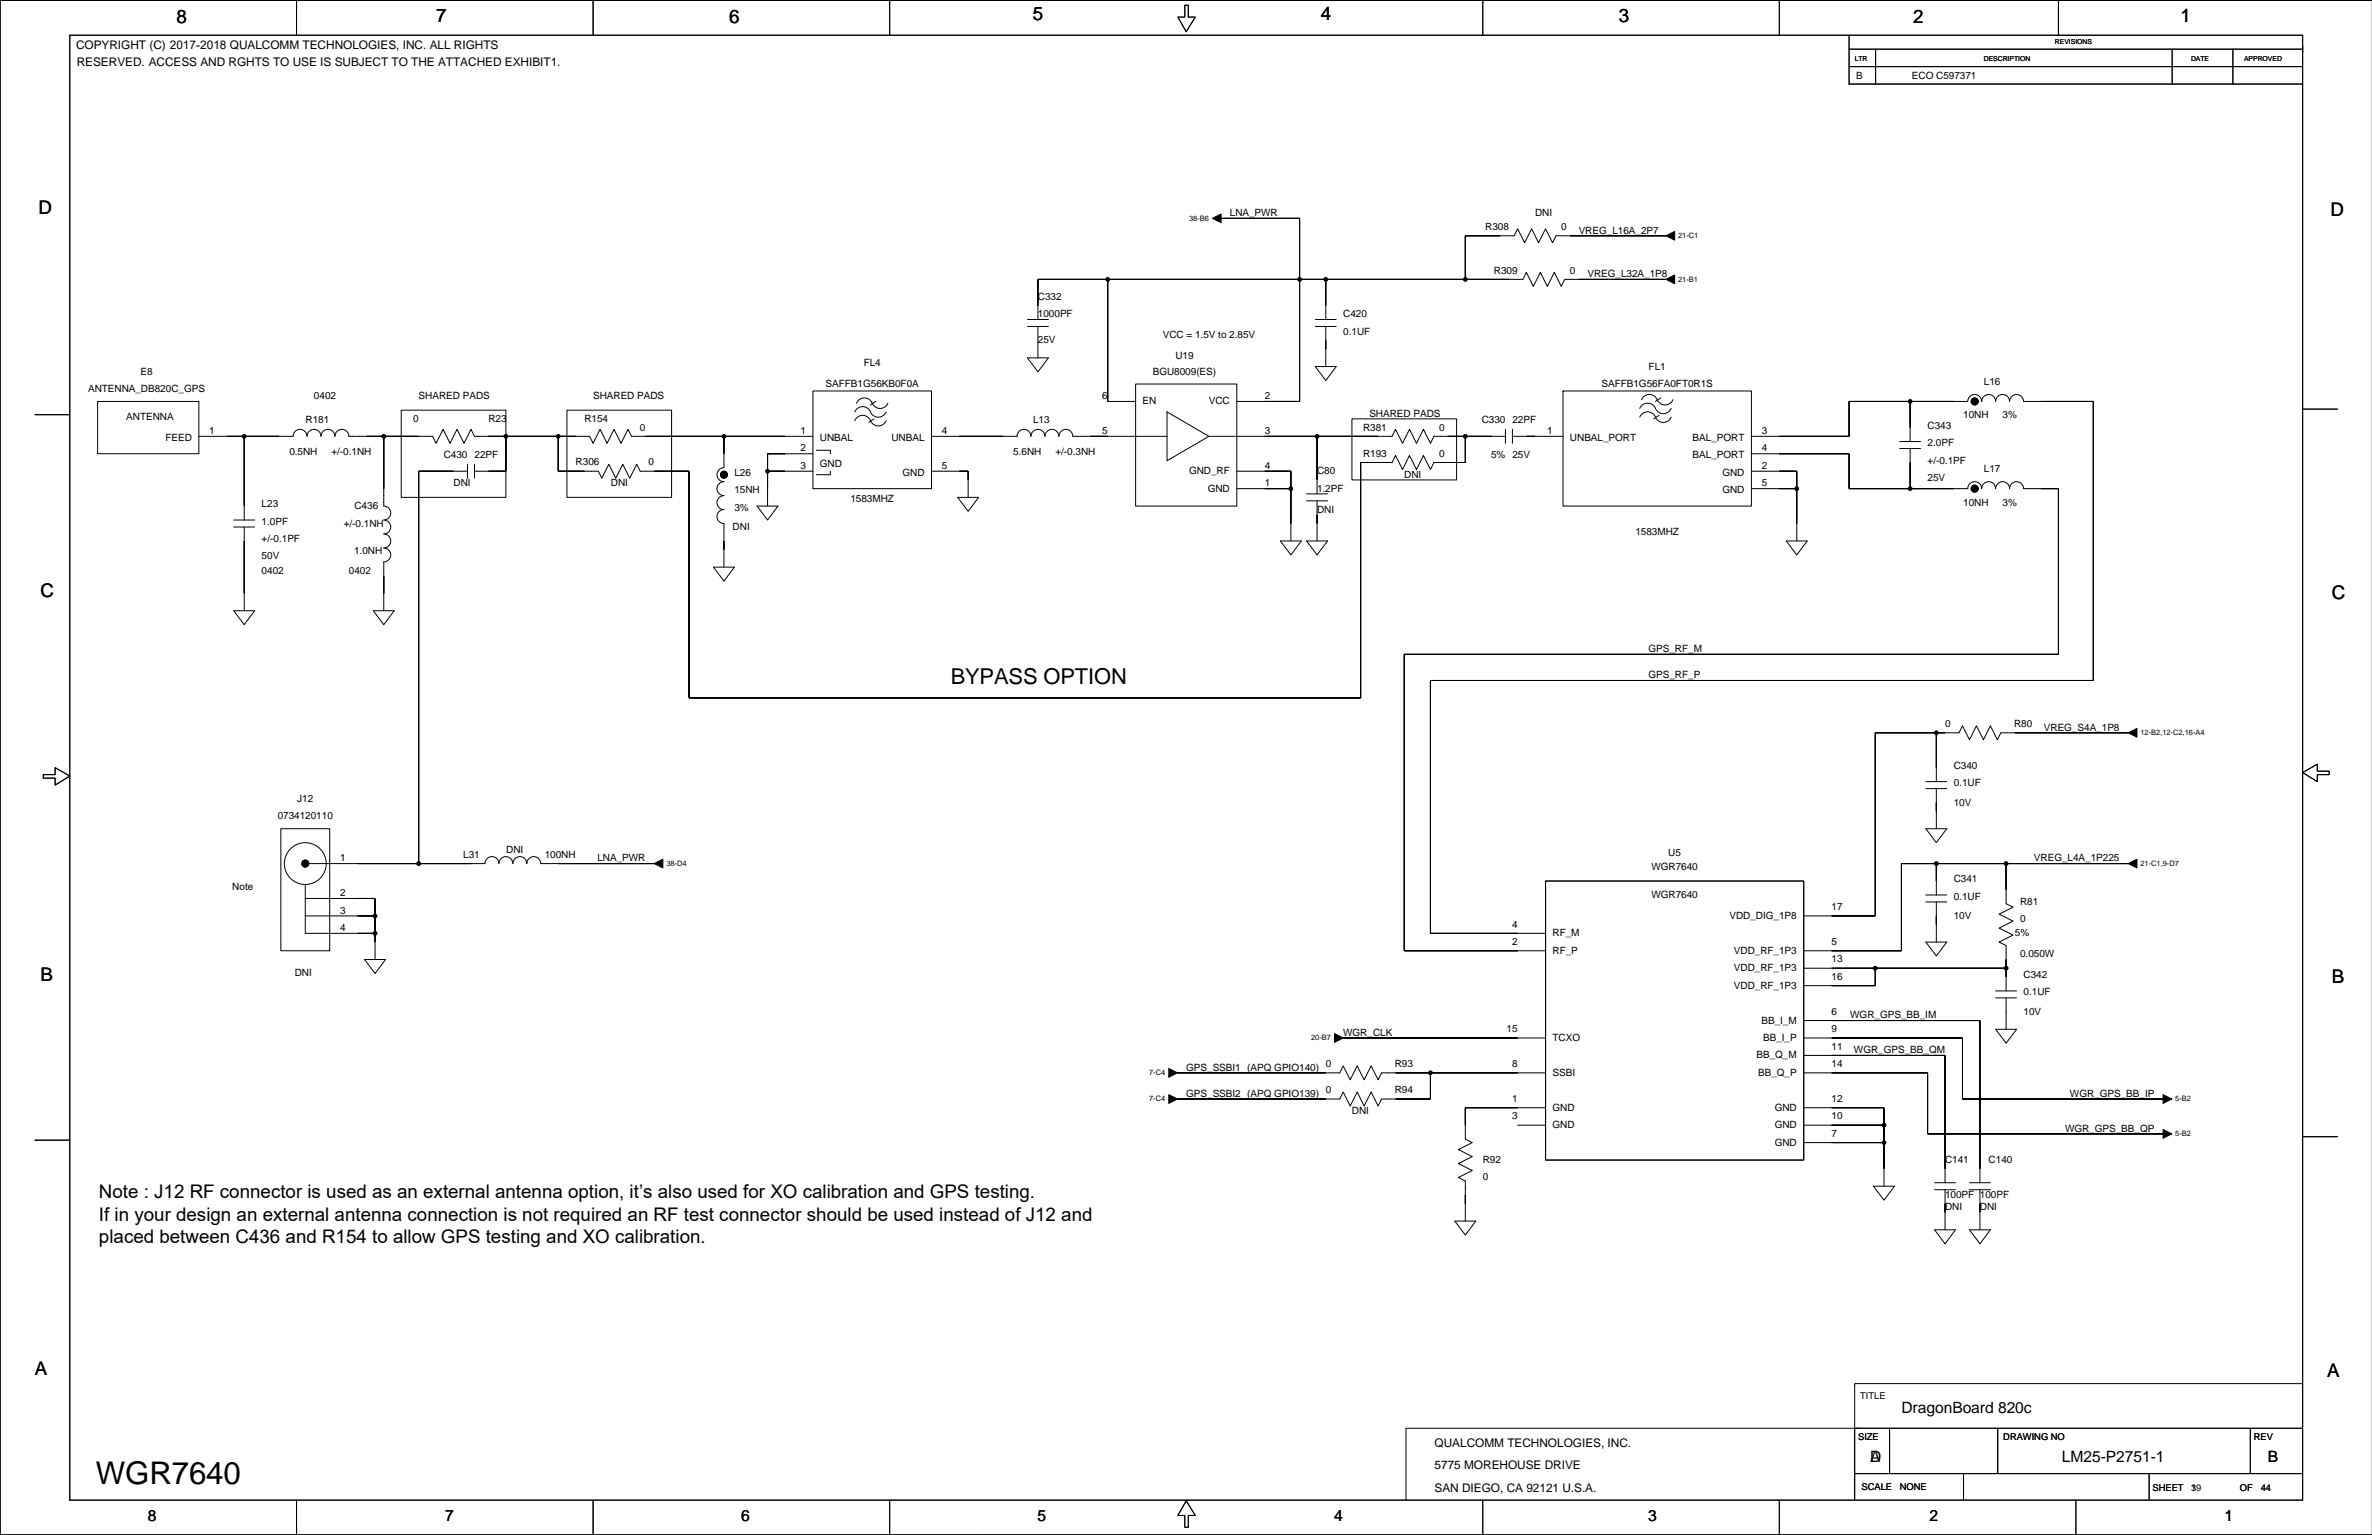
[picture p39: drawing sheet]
<svg xmlns="http://www.w3.org/2000/svg" width="863mm" height="559mm" viewBox="0 0 863 559" stroke-linecap="round" stroke-linejoin="round" font-family="sans-serif">
<defs><g id="words">
<text font-size="11.4" x="34.9" y="540.3">WGR7640</text>
<text font-size="8" x="346" y="249.1">BYPASS OPTION</text>
<g font-size="6.8">
<text x="64.2" y="8.2">8</text>
<text x="158.7" y="8">7</text>
<text x="265.4" y="8.2">6</text>
<text x="375.8" y="7.5">5</text>
<text x="480.7" y="7.5">4</text>
<text x="589.1" y="8">3</text>
<text x="696.3" y="8.2">2</text>
<text x="793.6" y="8">1</text>
<text x="14" y="77.8">D</text>
<text x="848.2" y="78.6">D</text>
<text x="14.7" y="217.5">C</text>
<text x="848.7" y="218.2">C</text>
<text x="14.7" y="357.1">B</text>
<text x="848.7" y="357.9">B</text>
<text x="36" y="436.2">Note : J12 RF connector is used as an external antenna option, it’s also used for XO calibration and GPS testing.</text>
<text x="36" y="444.4">If in your design an external antenna connection is not required an RF test connector should be used instead of J12 and</text>
<text x="36" y="452.6">placed between C436 and R154 to allow GPS testing and XO calibration.</text>
<text x="12.7" y="500.6">A</text>
<text x="846.9" y="501.4">A</text>
</g>
<g font-size="5.7">
<text x="692" y="514.3">DragonBoard 820c</text>
<text x="680.6" y="532.1">D</text>
<text x="680.6" y="532.1">A</text>
<text x="750.4" y="532.1">LM25-P2751-1</text>
<text x="825.3" y="532.1">B</text>
<text x="53.8" y="553.7">8</text>
<text x="162" y="553.7">7</text>
<text x="269.7" y="553.7">6</text>
<text x="377.6" y="553.7">5</text>
<text x="485.5" y="553.7">4</text>
<text x="599.8" y="553.7">3</text>
<text x="702.1" y="553.7">2</text>
<text x="809.6" y="553.7">1</text>
</g>
<g font-size="4.3">
<text x="27.7" y="18">COPYRIGHT (C) 2017-2018 QUALCOMM TECHNOLOGIES, INC. ALL RIGHTS</text>
<text x="27.9" y="24.1">RESERVED. ACCESS AND RGHTS TO USE IS SUBJECT TO THE ATTACHED EXHIBIT1.</text>
<text x="522.1" y="526.9">QUALCOMM TECHNOLOGIES, INC.</text>
<text x="522.1" y="534.7">5775 MOREHOUSE DRIVE</text>
<text x="522.1" y="543.1">SAN DIEGO, CA 92121 U.S.A.</text>
</g>
<g font-size="3.6">
<text x="675.5" y="28.8">B</text>
<text x="695.8" y="28.8">ECO C597371</text>
<text x="447.6" y="78.7">LNA_PWR</text>
<text x="540.5" y="83.7">R308</text>
<text x="558.7" y="78.7">DNI</text>
<text x="568.2" y="83.7">0</text>
<text x="574.5" y="85">VREG_L16A_2P7</text>
<text x="543.7" y="99.6">R309</text>
<text x="571.4" y="99.6">0</text>
<text x="577.7" y="100.9">VREG_L32A_1P8</text>
<text x="377.7" y="109.1">C332</text>
<text x="377.7" y="115.5">1000PF</text>
<text x="488.8" y="115.5">C420</text>
<text x="377.7" y="125">25V</text>
<text x="423.2" y="123.1">VCC = 1.5V to 2.85V</text>
<text x="488.8" y="121.8">0.1UF</text>
<text x="427.8" y="130.7">U19</text>
<text x="51.1" y="136.4">E8</text>
<text x="314.3" y="133.3">FL4</text>
<text x="419.5" y="136.4">BGU8009(ES)</text>
<text x="600" y="134.5">FL1</text>
<text x="32.1" y="142.7">ANTENNA_DB820C_GPS</text>
<text x="300.5" y="140.9">SAFFB1G56KB0F0A</text>
<text x="582.8" y="140.9">SAFFB1G56FA0FT0R1S</text>
<text x="722" y="140.2">L16</text>
<text x="114.3" y="145.3">0402</text>
<text x="152.4" y="145.3">SHARED PADS</text>
<text x="215.9" y="145.3">SHARED PADS</text>
<text x="401.1" y="145.2">6</text>
<text x="415.8" y="147.2">EN</text>
<text x="439.9" y="147.2">VCC</text>
<text x="460.3" y="145.2">2</text>
<text x="46" y="152.9">ANTENNA</text>
<text x="111.2" y="154.1">R181</text>
<text x="150.4" y="153.6">0</text>
<text x="177.8" y="153.6">R23</text>
<text x="212.7" y="153.6">R154</text>
<text x="376" y="154.1">L13</text>
<text x="498.4" y="151.7">SHARED PADS</text>
<text x="539.2" y="154.1">C330</text>
<text x="550.4" y="154.1">22PF</text>
<text x="714.5" y="152.3">10NH</text>
<text x="728.8" y="152.3">3%</text>
<text x="60.2" y="160.5">FEED</text>
<text x="76.2" y="157.9">1</text>
<text x="232.9" y="156.8">0</text>
<text x="291.3" y="157.9">1</text>
<text x="298.4" y="160.5">UNBAL</text>
<text x="324.4" y="160.5">UNBAL</text>
<text x="342.8" y="157.9">4</text>
<text x="401.1" y="157.9">5</text>
<text x="460.3" y="157.9">3</text>
<text x="496.1" y="156.8">R381</text>
<text x="523.8" y="156.8">0</text>
<text x="563" y="157.9">1</text>
<text x="571.4" y="160.5">UNBAL_PORT</text>
<text x="616" y="160.5">BAL_PORT</text>
<text x="641.2" y="157.9">3</text>
<text x="701.5" y="156.1">C343</text>
<text x="105.3" y="165.6">0.5NH</text>
<text x="120.6" y="165.6">+/-0.1NH</text>
<text x="161.5" y="166.8">C430</text>
<text x="172.7" y="166.8">22PF</text>
<text x="291.3" y="164.2">2</text>
<text x="368.8" y="165.6">5.6NH</text>
<text x="384.1" y="165.6">+/-0.3NH</text>
<text x="496.1" y="166.3">R193</text>
<text x="523.8" y="166.3">0</text>
<text x="542.7" y="166.8">5% 25V</text>
<text x="616" y="166.8">BAL_PORT</text>
<text x="641.2" y="164.2">4</text>
<text x="701.5" y="162.4">2.0PF</text>
<text x="209.5" y="169.4">R306</text>
<text x="236.1" y="169.4">0</text>
<text x="267.3" y="173.2">L26</text>
<text x="291.3" y="170.6">3</text>
<text x="298.4" y="170">GND</text>
<text x="328.4" y="173.2">GND</text>
<text x="342.8" y="170.6">5</text>
<text x="432.7" y="172.6">GND_RF</text>
<text x="460.3" y="170.6">4</text>
<text x="479.3" y="172.6">C80</text>
<text x="511.1" y="173.9">DNI</text>
<text x="626.8" y="173.2">GND</text>
<text x="641.2" y="170.6">2</text>
<text x="701.5" y="168.8">+/-0.1PF</text>
<text x="722" y="171.9">L17</text>
<text x="165.1" y="177.1">DNI</text>
<text x="222.3" y="177.1">DNI</text>
<text x="267.3" y="179.5">15NH</text>
<text x="439.5" y="179">GND</text>
<text x="460.3" y="176.9">1</text>
<text x="479.3" y="179">1.2PF</text>
<text x="626.8" y="179.5">GND</text>
<text x="641.2" y="176.9">5</text>
<text x="701.5" y="175.1">25V</text>
<text x="95.2" y="184.6">L23</text>
<text x="129" y="185.3">C436</text>
<text x="267.3" y="185.9">3%</text>
<text x="309.5" y="182.8">1583MHZ</text>
<text x="714.5" y="184.1">10NH</text>
<text x="728.8" y="184.1">3%</text>
<text x="95.2" y="191">1.0PF</text>
<text x="125.1" y="191.7">+/-0.1NH</text>
<text x="479.3" y="186.6">DNI</text>
<text x="95.2" y="197.3">+/-0.1PF</text>
<text x="266.6" y="192.9">DNI</text>
<text x="595.2" y="194.8">1583MHZ</text>
<text x="95.2" y="203.7">50V</text>
<text x="128.9" y="201.7">1.0NH</text>
<text x="95.2" y="208.8">0402</text>
<text x="127" y="208.8">0402</text>
<text x="599.9" y="237.4">GPS_RF_M</text>
<text x="599.9" y="246.9">GPS_RF_P</text>
<text x="707.9" y="264.7">0</text>
<text x="733" y="264.7">R80</text>
<text x="743.8" y="265.9">VREG_S4A_1P8</text>
<text x="711" y="279.8">C340</text>
<text x="711" y="286.2">0.1UF</text>
<text x="108.2" y="291.9">J12</text>
<text x="711" y="293.2">10V</text>
<text x="101.1" y="298.3">0734120110</text>
<text x="184.2" y="310.4">DNI</text>
<text x="607.2" y="311.7">U5</text>
<text x="123.8" y="313.6">1</text>
<text x="168.6" y="312.3">L31</text>
<text x="198.3" y="312.3">100NH</text>
<text x="217.4" y="313.6">LNA_PWR</text>
<text x="601" y="316.7">WGR7640</text>
<text x="740.2" y="313.6">VREG_L4A_1P225</text>
<text x="84.5" y="323.9">Note</text>
<text x="711" y="321.1">C341</text>
<text x="123.8" y="326.2">2</text>
<text x="601" y="326.9">WGR7640</text>
<text x="711" y="327.5">0.1UF</text>
<text x="735.2" y="329.4">R81</text>
<text x="123.8" y="332.6">3</text>
<text x="629.4" y="334.5">VDD_DIG_1P8</text>
<text x="666.6" y="331.3">17</text>
<text x="711" y="334.5">10V</text>
<text x="735.2" y="335.7">0</text>
<text x="123.8" y="338.9">4</text>
<text x="550.3" y="337.7">4</text>
<text x="565" y="340.9">RF_M</text>
<text x="733.3" y="340.9">5%</text>
<text x="550.3" y="344">2</text>
<text x="565" y="347.2">RF_P</text>
<text x="631" y="347.2">VDD_RF_1P3</text>
<text x="666.6" y="344">5</text>
<text x="631" y="353.6">VDD_RF_1P3</text>
<text x="666.6" y="350.4">13</text>
<text x="735.2" y="348.4">0.050W</text>
<text x="107.3" y="355.5">DNI</text>
<text x="631" y="359.9">VDD_RF_1P3</text>
<text x="666.6" y="356.7">16</text>
<text x="736.4" y="356">C342</text>
<text x="736.4" y="362.4">0.1UF</text>
<text x="666.6" y="369.4">6</text>
<text x="673.4" y="370.7">WGR_GPS_BB_IM</text>
<text x="736.4" y="369.4">10V</text>
<text x="488.8" y="377">WGR_CLK</text>
<text x="548.3" y="375.8">15</text>
<text x="641" y="372.6">BB_I_M</text>
<text x="666.6" y="375.8">9</text>
<text x="565" y="379">TCXO</text>
<text x="641.7" y="379">BB_I_P</text>
<text x="666.6" y="382.1">11</text>
<text x="674.7" y="383.4">WGR_GPS_BB_QM</text>
<text x="431.7" y="389.7">GPS_SSBI1 (APQ GPIO140)</text>
<text x="482.5" y="388.5">0</text>
<text x="507.6" y="388.5">R93</text>
<text x="550.3" y="388.5">8</text>
<text x="639.2" y="385.3">BB_Q_M</text>
<text x="666.6" y="388.5">14</text>
<text x="565" y="391.6">SSBI</text>
<text x="639.8" y="391.6">BB_Q_P</text>
<text x="431.7" y="399.3">GPS_SSBI2 (APQ GPIO139)</text>
<text x="482.5" y="398">0</text>
<text x="507.6" y="398">R94</text>
<text x="550.3" y="401.2">1</text>
<text x="666.6" y="401.2">12</text>
<text x="753.3" y="399.3">WGR_GPS_BB_IP</text>
<text x="492" y="405.6">DNI</text>
<text x="550.3" y="407.5">3</text>
<text x="565" y="404.3">GND</text>
<text x="645.9" y="404.3">GND</text>
<text x="666.6" y="407.5">10</text>
<text x="565" y="410.7">GND</text>
<text x="645.9" y="410.7">GND</text>
<text x="666.6" y="413.9">7</text>
<text x="751.5" y="412">WGR_GPS_BB_QP</text>
<text x="645.9" y="417">GND</text>
<text x="539.6" y="423.4">R92</text>
<text x="707.9" y="423.4">C141</text>
<text x="723.7" y="423.4">C140</text>
<text x="539.6" y="429.7">0</text>
<text x="707.9" y="436.1">100PF 100PF</text>
<text x="707.9" y="440.5">DNI</text>
<text x="720.6" y="440.5">DNI</text>
</g>
<g font-size="3.4">
<text x="677" y="509.3">TITLE</text>
<text x="676.2" y="524.3">SIZE</text>
<text x="729.1" y="524.3">DRAWING NO</text>
<text x="820.2" y="524.3">REV</text>
<text x="677.5" y="542.6">SCALE</text>
<text x="691.4" y="542.6">NONE</text>
<text x="783.4" y="542.8">SHEET</text>
<text x="797.4" y="542.8">39</text>
<text x="797.4" y="542.8">1</text>
<text x="815.2" y="542.8">OF</text>
<text x="822.8" y="542.8">44</text>
</g>
<g font-size="2.7">
<text x="432.7" y="80.3">38-B6</text>
<text x="610.7" y="86.6">21-C1</text>
<text x="610.7" y="102.5">21-B1</text>
<text x="779" y="267.6">12-B2,12-C2,16-A4</text>
<text x="242.5" y="315.2">38-D4</text>
<text x="779" y="315.2">21-C1,9-D7</text>
<text x="477.2" y="378.7">20-B7</text>
<text x="418.2" y="391.4">7-C4</text>
<text x="418.2" y="400.9">7-C4</text>
<text x="791.7" y="400.9">5-B2</text>
<text x="791.7" y="413.6">5-B2</text>
</g>
<g font-size="2.5">
<text x="747.9" y="16.1">REVISIONS</text>
<text x="675" y="22.2">LTR</text>
<text x="722" y="22.2">DESCRIPTION</text>
<text x="797.4" y="22.2">DATE</text>
<text x="816.7" y="22.2">APPROVED</text>
</g>
</g></defs>
<g fill="none" stroke="#000" stroke-width=".36">
<path d="M0 .1h863.3h-863.3v558.7zM25.4 12.8h812.6v533.3h-812.6zM107.9 .1v12.7M215.9 .1v12.7M323.8 .1v12.7M431.2 1.9h1.3v4.3h2.5l-3.3 5.4-3-5.4h2.5zM539.6 .1v12.7M647.6 .1v12.7M672.9 12.8v17.8h165.1M672.9 17.9h165.1M682.6 17.9v12.7M749.1 .1v12.7"/>
<path d="M790.5 17.9v12.7M812.6 17.9v12.7M672.9 24.3h165.1M444.4 79.5h28.6v66.6h-22.9M444.4 79.5h.1M606.3 85.8h.1M606.3 85.8h-40l-1.3 2.6-2.5-5.1-2.6 5.1-2.5-5.1-2.5 5.1-2.6-5.1-1.2 2.5h-17.8v15.9M373.9 118.8h7.6M373.9 116.3h7.6M377.7 118.8v11.5M403.1 101.7v44.4h10.2M478.7 118.8h7.6"/>
<path d="M478.7 116.3h7.6M482.5 101.7v14.6M482.5 118.8v14.6M606.3 101.7h.1M606.3 101.7h-36.8l-1.3 2.5-2.5-5-2.6 5-2.5-5-2.6 5-2.5-5-1.3 2.5h-176.5v14.6M373.9 130.3h7.6l-3.8 5.1zM377.7 123.9h.1M413.3 139.8h36.8v44.4h-36.8zM478.7 133.4h7.6l-3.8 5.1zM12.7 151h12.7M35.5 146.1h36.9v19.1h-36.9zM72.4 158.8h34.3a2.54 2.54 0 0 1 2.5-2.5 2.54 2.54 0 0 1 2.5 2.5 2.54 2.54 0 0 1 2.6-2.5 2.54 2.54 0 0 1 2.5 2.5 2.54 2.54 0 0 1 2.6-2.5 2.54 2.54 0 0 1 2.5 2.5 2.54 2.54 0 0 1 2.5-2.5 2.54 2.54 0 0 1 2.6 2.5h30.4l1.3 2.6 2.6-5.1 2.5 5.1 2.5-5.1 2.6 5.1 2.5-5.1 1.3 2.5h41.9l1.3 2.6 2.5-5.1 2.5 5.1 2.6-5.1 2.5 5.1 2.5-5.1 1.3 2.5h66"/>
<path d="M88.9 158.8v30.5M139.7 158.8v25.4a2.54 2.54 0 0 1 2.5 2.6 2.54 2.54 0 0 1-2.5 2.5 2.54 2.54 0 0 1 2.5 2.6 2.54 2.54 0 0 1-2.5 2.5 2.54 2.54 0 0 1 2.5 2.5 2.54 2.54 0 0 1-2.5 2.6 2.54 2.54 0 0 1 2.5 2.5 2.54 2.54 0 0 1-2.5 2.6v17.7M146 149.3h38.1v31.8h-38.1zM184.1 158.8v12.7h-11.4M203.2 158.8v12.7h14.6l1.2 2.6 2.6-5.1 2.5 5.1 2.5-5.1 2.6 5.1 2.5-5.1 1.3 2.5h17.8v82.6h244.4v-85.7h11.4l1.3-2.6 2.5 5.1 2.6-5.1 2.5 5.1 2.5-5.1 2.6 5.1 1.3-2.5h11.4v-9.6M206.3 149.3h38.1v31.8h-38.1zM263.5 158.8v11.5a2.54 2.54 0 0 0-2.6 2.5 2.54 2.54 0 0 0 2.6 2.5 2.54 2.54 0 0 0-2.6 2.6 2.54 2.54 0 0 0 2.6 2.5 2.54 2.54 0 0 0-2.6 2.6 2.54 2.54 0 0 0 2.6 2.5 2.54 2.54 0 0 0-2.6 2.5 2.54 2.54 0 0 0 2.6 2.6v15.9M295.8 142.3h43.2v35.6h-43.2zM318.1 152.5l-1.9 1.3M318.7 146.1l-1.9 1.3M322.5 149.9a3.2 3.2 0 0 1-3.2 2 3.2 3.2 0 0 1-2.8-2.5 3.1 3.1 0 0 0-5.4 .6M322.5 153.1a3.2 3.2 0 0 1-3.2 1.9 3.2 3.2 0 0 1-2.8-2.4 3.1 3.1 0 0 0-5.4 .5"/>
<path d="M323.1 146.8a3.2 3.2 0 0 1-3.1 1.9 3.2 3.2 0 0 1-2.9-2.5 3.1 3.1 0 0 0-5.4 .6M339 158.8h31.1a2.54 2.54 0 0 1 2.6-2.5 2.54 2.54 0 0 1 2.5 2.5 2.54 2.54 0 0 1 2.5-2.5 2.54 2.54 0 0 1 2.6 2.5 2.54 2.54 0 0 1 2.5-2.5 2.54 2.54 0 0 1 2.6 2.5 2.54 2.54 0 0 1 2.5-2.5 2.54 2.54 0 0 1 2.5 2.5h34.3M424.7 150l15.3 8.8-15.3 8.9zM440 158.8h66.6l1.3-2.5 2.5 5.1 2.6-5.1 2.5 5.1 2.5-5.1 2.6 5.1 1.3-2.6h26M479.3 158.8v21M492 152.5h38.1v22.2h-38.1zM547.9 156.3v5.1M550.4 158.8h18.4M550.4 156.3v5.1M568.8 142.3h68.6v41.9h-68.6zM603.7 151.2l-1.9 1.3M604.4 144.9l-1.9 1.2"/>
<path d="M608.2 148.7a3.2 3.2 0 0 1-3.2 1.9 3.2 3.2 0 0 1-2.8-2.5 3.1 3.1 0 0 0-5.4 .6M608.2 151.8a3.2 3.2 0 0 1-3.2 2 3.2 3.2 0 0 1-2.8-2.5 3.1 3.1 0 0 0-5.4 .6M608.8 145.5a3.2 3.2 0 0 1-3.2 1.9 3.2 3.2 0 0 1-2.8-2.4 3.1 3.1 0 0 0-5.4 .5M637.4 158.8h35.5v-12.7h43.2a2.54 2.54 0 0 1 2.6-2.5 2.54 2.54 0 0 1 2.5 2.5 2.54 2.54 0 0 1 2.5-2.5 2.54 2.54 0 0 1 2.6 2.5 2.54 2.54 0 0 1 2.5-2.5 2.54 2.54 0 0 1 2.6 2.5 2.54 2.54 0 0 1 2.5-2.5 2.54 2.54 0 0 1 2.5 2.5h25.4v101.6h-241.2v92.1h41.9M695.2 146.1v14.6M838 148.9h12.7M170.1 171.5h-17.7v142.9M170.1 169v5.1M172.7 169v5.1M279.3 171.5h16.5M295.8 165.2h-16.5v19M297.1 163.9h5.1v1.3"/>
<path d="M302.2 171.5v1.3h-5.1M339 171.5h13.3v9.6M450.1 171.5h19.7v25.4M450.1 177.9h19.7M475.5 179.8h7.6M637.4 165.2h35.5v12.7h43.2a2.54 2.54 0 0 1 2.6-2.6 2.54 2.54 0 0 1 2.5 2.6 2.54 2.54 0 0 1 2.5-2.6 2.54 2.54 0 0 1 2.6 2.6 2.54 2.54 0 0 1 2.5-2.6 2.54 2.54 0 0 1 2.6 2.6 2.54 2.54 0 0 1 2.5-2.6 2.54 2.54 0 0 1 2.5 2.6h12.7v60.3h-238v107.9h51.4M637.4 171.5h16.5v25.4M637.4 177.9h16.5M691.4 163.3h7.6M691.4 160.7h7.6M695.2 163.3v14.6M85.1 191.9h7.6"/>
<path d="M85.1 189.3h7.6M88.9 191.9v30.4M275.5 184.2h7.6l-3.8 5.1zM348.5 181.1h7.7l-3.9 5zM466 196.9h7.6l-3.8 5.1zM475.5 196.9h7.6l-3.8 5.1zM475.5 182.3h7.6M479.3 182.3v14.6M650.1 196.9h7.6l-3.8 5.1zM259.7 206.5h7.6l-3.8 5zM85.1 222.3h7.6l-3.8 5.1zM135.9 222.3h7.6l-3.8 5.1z"/>
<path d="M704.7 266.8v17.7M774.5 266.8h.1M774.5 266.8h-46.3l-1.3 2.5-2.5-5.1-2.6 5.1-2.5-5.1-2.5 5.1-2.6-5.1-1.3 2.6h-30.4v66.6h-26.1M15.7 282h4.4v-2.5l5.3 3-5.3 3.3v-2.5h-4.4zM700.9 287.1h7.6M700.9 284.5h7.6M704.7 287.1v14.6M838 281.2l5.3-3v2.5h4.4v1.3h-4.4v2.5zM102.2 301.7h17.8v44.4h-17.8zM111.1 314.4h65.4a2.54 2.54 0 0 1 2.5-2.6 2.54 2.54 0 0 1 2.6 2.6 2.54 2.54 0 0 1 2.5-2.6 2.54 2.54 0 0 1 2.5 2.6 2.54 2.54 0 0 1 2.6-2.6 2.54 2.54 0 0 1 2.5 2.6 2.54 2.54 0 0 1 2.6-2.6 2.54 2.54 0 0 1 2.5 2.6h41.3M238.1 314.4h.1M700.9 301.7h7.6l-3.8 5.1z"/>
<path d="M704.7 314.4v11.4M730.1 314.4v14.6l2.5 1.3-5.1 2.5 5.1 2.5-5.1 2.6 5.1 2.5-5.1 2.5 2.6 1.3v16.5M774.5 314.4h.1M774.5 314.4h-82.5v31.7h-35.6M111.1 333.4h25.4M111.1 327.1h25.4v22.2M111.1 322v17.8h25.4M562.5 320.7h93.9v101.6h-93.9zM700.9 328.3h7.6M700.9 325.8h7.6M704.7 328.3v14.6M132.7 349.3h7.6l-3.8 5.1z"/>
<path d="M656.4 352.5h73.7M682.5 352.5v6.3h-26.1M700.9 342.9h7.6l-3.8 5.1zM488.8 377.9h73.7M488.8 377.9h.1M656.4 377.9h57.8v22.2h73M656.4 371.5h64.2v59.1M726.3 374.7h7.6l-3.8 5.1zM726.3 363.3h7.6M726.3 360.7h7.6M730.1 368.3h.1M730.1 363.3v11.4"/>
<path d="M428.5 390.6h59.1l1.2-2.6 2.6 5.1 2.5-5.1 2.6 5.1 2.5-5.1 2.5 5.1 1.3-2.5h59.7M428.5 390.6h.1M520.6 390.6v9.5h-17.8l-1.3 2.5-2.5-5.1-2.5 5.1-2.6-5.1-2.5 5.1-2.6-5.1-1.2 2.6h-59.1M656.4 390.6h45.1v22.2h85.7M656.4 384.2h51.5v46.4M12.7 415.1h12.7M428.5 400.1h.1M552.3 409.6h10.2M562.5 403.3h-29.2v11.4l2.5 1.3-5.1 2.5 5.1 2.5-5.1 2.6 5.1 2.5-5.1 2.6 2.6 1.2v14.6M656.4 403.3h29.2v28.5M656.4 416h29.2M656.4 409.6h29.2"/>
<path d="M787.2 400.1h.1M787.2 412.8h.1M838 413.8h12.7M681.8 431.8h7.7l-3.9 5.1zM704.1 433.1h7.6M704.1 430.6h7.6M707.9 433.1v14.6M716.8 433.1h7.6M716.8 430.6h7.6M720.6 433.1v14.6M529.5 444.5h7.6l-3.8 5.1zM704.1 447.7h7.6l-3.8 5.1z"/>
<path d="M716.8 447.7h7.6l-3.8 5.1zM687.7 519.9v16.6M727 519.9v16.6M819 519.9v16.6M838 503.7h-163v42.4M838 519.9h-326.3v26.2M675 536.5h163M714.6 536.5v9.3M782.1 536.5v9.3M0 558.8h863.3M107.9 546.1v12.2M215.9 546.1v12.2"/>
<path d="M298.4 558.8h.1M323.8 546.1v12.2M355.5 558.8h.1M431.7 546.4l3.3 5.3h-2.5v4.3h-1.3v-4.3h-2.5zM444.4 558.8h.1M539.6 546.1v12.2M539.6 558.8h.1M647.6 546.1v12.2M755.5 546.1v12.2"/>
<circle cx="403.1" cy="101.7" r=".63"/>
<circle cx="473" cy="101.7" r=".63"/>
<circle cx="482.5" cy="101.7" r=".63"/>
<circle cx="533.3" cy="101.7" r=".63"/>
<circle cx="88.9" cy="158.8" r=".63"/>
<circle cx="139.7" cy="158.8" r=".63"/>
<circle cx="184.1" cy="158.8" r=".63"/>
<circle cx="203.2" cy="158.8" r=".63"/>
<circle cx="263.5" cy="158.8" r=".63"/>
<circle cx="479.3" cy="158.8" r=".63"/>
<circle cx="533.3" cy="158.8" r=".63"/>
<circle cx="695.2" cy="146.1" r=".63"/>
<circle cx="718.7" cy="146.1" r="1.27"/>
<circle cx="263.5" cy="172.8" r="1.27"/>
<circle cx="279.3" cy="171.5" r=".63"/>
<circle cx="469.8" cy="177.9" r=".63"/>
<circle cx="653.9" cy="177.9" r=".63"/>
<circle cx="695.2" cy="177.9" r=".64"/>
<circle cx="718.7" cy="177.9" r="1.27"/>
<circle cx="704.7" cy="266.8" r=".63"/>
<circle cx="111.1" cy="314.4" r="7.6"/>
<circle cx="111.1" cy="314.4" r="1.27"/>
<circle cx="152.4" cy="314.4" r=".63"/>
<circle cx="704.7" cy="314.4" r=".63"/>
<circle cx="730.1" cy="314.4" r=".63"/>
<circle cx="136.5" cy="333.4" r=".63"/>
<circle cx="136.5" cy="339.8" r=".63"/>
<circle cx="682.5" cy="352.5" r=".63"/>
<circle cx="730.1" cy="352.5" r=".63"/>
<circle cx="520.6" cy="390.6" r=".63"/>
<circle cx="685.6" cy="416" r=".63"/>
<circle cx="685.6" cy="409.6" r=".63"/>
</g>
<g fill="#000" stroke="#000" stroke-width=".36">
<path d="M441.2 79.5l3.2-1.6v3.2z" fill-rule="evenodd"/>
<path d="M444.4 79.5h28.6z" fill-rule="evenodd"/>
<path d="M473 79.5v22.2z" fill-rule="evenodd"/>
<path d="M533.3 85.8v15.9z" fill-rule="evenodd"/>
<path d="M533.3 85.8h12.7z" fill-rule="evenodd"/>
<path d="M571.4 85.8h34.9z" fill-rule="evenodd"/>
<path d="M606.3 85.8l3.2-1.6v3.2z" fill-rule="evenodd"/>
<path d="M377.7 101.7v9.5z" fill-rule="evenodd"/>
<path d="M403.1 101.7v44.4z" fill-rule="evenodd"/>
<path d="M377.7 101.7h25.4z" fill-rule="evenodd"/>
<path d="M473 101.7v44.4z" fill-rule="evenodd"/>
<path d="M403.1 101.7h69.9z" fill-rule="evenodd"/>
<path d="M473 101.7h9.5z" fill-rule="evenodd"/>
<path d="M482.5 101.7v9.5z" fill-rule="evenodd"/>
<path d="M482.5 101.7h50.8z" fill-rule="evenodd"/>
<path d="M533.3 101.7h15.8z" fill-rule="evenodd"/>
<path d="M574.5 101.7h31.8z" fill-rule="evenodd"/>
<path d="M606.3 101.7l3.2-1.6v3.2z" fill-rule="evenodd"/>
<path d="M482.5 123.9v3.2z" fill-rule="evenodd"/>
<path d="M82.5 158.8h6.4z" fill-rule="evenodd"/>
<path d="M88.9 158.8v25.4z" fill-rule="evenodd"/>
<path d="M88.9 158.8h12.7z" fill-rule="evenodd"/>
<path d="M133.3 158.8h6.4z" fill-rule="evenodd"/>
<path d="M139.7 158.8v19.1z" fill-rule="evenodd"/>
<path d="M139.7 158.8h12.7z" fill-rule="evenodd"/>
<path d="M184.1 158.8v12.7z" fill-rule="evenodd"/>
<path d="M177.8 158.8h6.3z" fill-rule="evenodd"/>
<path d="M203.2 158.8v12.7z" fill-rule="evenodd"/>
<path d="M184.1 158.8h19.1z" fill-rule="evenodd"/>
<path d="M203.2 158.8h6.3z" fill-rule="evenodd"/>
<path d="M263.5 158.8v6.4z" fill-rule="evenodd"/>
<path d="M234.9 158.8h28.6z" fill-rule="evenodd"/>
<path d="M263.5 158.8h22.2z" fill-rule="evenodd"/>
<path d="M349.2 158.8h15.8z" fill-rule="evenodd"/>
<path d="M396.8 158.8h6.3z" fill-rule="evenodd"/>
<path d="M460.3 146.1h12.7z" fill-rule="evenodd"/>
<path d="M479.3 158.8v15.9z" fill-rule="evenodd"/>
<path d="M460.3 158.8h19z" fill-rule="evenodd"/>
<path d="M479.3 158.8h22.2z" fill-rule="evenodd"/>
<path d="M526.9 158.8h6.4z" fill-rule="evenodd"/>
<path d="M533.3 158.8v9.6z" fill-rule="evenodd"/>
<path d="M533.3 158.8h9.5z" fill-rule="evenodd"/>
<path d="M555.5 158.8h3.2z" fill-rule="evenodd"/>
<path d="M647.6 158.8h25.3z" fill-rule="evenodd"/>
<path d="M672.9 146.1v12.7z" fill-rule="evenodd"/>
<path d="M695.2 146.1v9.6z" fill-rule="evenodd"/>
<path d="M672.9 146.1h22.3z" fill-rule="evenodd"/>
<path d="M695.2 146.1h15.8z" fill-rule="evenodd"/>
<path d="M742.8 146.1h19z" fill-rule="evenodd"/>
<path d="M761.8 146.1v101.6z" fill-rule="evenodd"/>
<path d="M152.4 171.5v142.9z" fill-rule="evenodd"/>
<path d="M152.4 171.5h12.7z" fill-rule="evenodd"/>
<path d="M177.8 171.5h6.3z" fill-rule="evenodd"/>
<path d="M203.2 171.5h9.5z" fill-rule="evenodd"/>
<path d="M238.1 171.5h12.7z" fill-rule="evenodd"/>
<path d="M250.8 171.5v82.6z" fill-rule="evenodd"/>
<path d="M279.3 171.5v6.4z" fill-rule="evenodd"/>
<path d="M279.3 165.2v6.3z" fill-rule="evenodd"/>
<path d="M279.3 165.2h6.4z" fill-rule="evenodd"/>
<path d="M279.3 171.5h6.4z" fill-rule="evenodd"/>
<path d="M352.3 171.5v3.2z" fill-rule="evenodd"/>
<path d="M349.2 171.5h3.1z" fill-rule="evenodd"/>
<path d="M469.8 177.9v12.7z" fill-rule="evenodd"/>
<path d="M460.3 171.5h9.5z" fill-rule="evenodd"/>
<path d="M469.8 171.5v6.4z" fill-rule="evenodd"/>
<path d="M460.3 177.9h9.5z" fill-rule="evenodd"/>
<path d="M495.2 168.4v85.7z" fill-rule="evenodd"/>
<path d="M495.2 168.4h6.3z" fill-rule="evenodd"/>
<path d="M526.9 168.4h6.4z" fill-rule="evenodd"/>
<path d="M647.6 171.5h6.3z" fill-rule="evenodd"/>
<path d="M653.9 171.5v6.4z" fill-rule="evenodd"/>
<path d="M647.6 177.9h6.3z" fill-rule="evenodd"/>
<path d="M653.9 177.9v12.7z" fill-rule="evenodd"/>
<path d="M672.9 165.2v12.7z" fill-rule="evenodd"/>
<path d="M647.6 165.2h25.3z" fill-rule="evenodd"/>
<path d="M695.2 168.4v9.5z" fill-rule="evenodd"/>
<path d="M672.9 177.9h22.3z" fill-rule="evenodd"/>
<path d="M695.2 177.9h15.8z" fill-rule="evenodd"/>
<path d="M749.1 177.9v60.3z" fill-rule="evenodd"/>
<path d="M742.8 177.9h6.3z" fill-rule="evenodd"/>
<path d="M88.9 196.9v19.1z" fill-rule="evenodd"/>
<path d="M263.5 196.9v3.2z" fill-rule="evenodd"/>
<path d="M479.3 187.4v3.2z" fill-rule="evenodd"/>
<path d="M139.7 209.6v6.4z" fill-rule="evenodd"/>
<path d="M511.1 238.2v107.9z" fill-rule="evenodd"/>
<path d="M511.1 238.2h238z" fill-rule="evenodd"/>
<path d="M250.8 254.1h244.4z" fill-rule="evenodd"/>
<path d="M520.6 247.7v92.1z" fill-rule="evenodd"/>
<path d="M520.6 247.7h241.2z" fill-rule="evenodd"/>
<path d="M682.5 266.8v66.6z" fill-rule="evenodd"/>
<path d="M704.7 266.8v12.7z" fill-rule="evenodd"/>
<path d="M682.5 266.8h22.2z" fill-rule="evenodd"/>
<path d="M704.7 266.8h3.2z" fill-rule="evenodd"/>
<path d="M733.3 266.8h41.2z" fill-rule="evenodd"/>
<path d="M774.5 266.8l3.2-1.6v3.2z" fill-rule="evenodd"/>
<path d="M704.7 292.2v3.1z" fill-rule="evenodd"/>
<path d="M130.1 314.4h22.3z" fill-rule="evenodd"/>
<path d="M152.4 314.4h19z" fill-rule="evenodd"/>
<path d="M203.2 314.4h34.9z" fill-rule="evenodd"/>
<path d="M238.1 314.4l3.1-1.6v3.2z" fill-rule="evenodd"/>
<path d="M692 314.4v31.7z" fill-rule="evenodd"/>
<path d="M704.7 314.4v6.3z" fill-rule="evenodd"/>
<path d="M692 314.4h12.7z" fill-rule="evenodd"/>
<path d="M704.7 314.4h25.4z" fill-rule="evenodd"/>
<path d="M730.1 314.4v9.5z" fill-rule="evenodd"/>
<path d="M730.1 314.4h44.4z" fill-rule="evenodd"/>
<path d="M774.5 314.4l3.2-1.6v3.2z" fill-rule="evenodd"/>
<path d="M130.1 333.4h6.4z" fill-rule="evenodd"/>
<path d="M130.1 327.1h6.4z" fill-rule="evenodd"/>
<path d="M136.5 327.1v6.3z" fill-rule="evenodd"/>
<path d="M136.5 333.4v6.4z" fill-rule="evenodd"/>
<path d="M136.5 339.8v3.1z" fill-rule="evenodd"/>
<path d="M130.1 339.8h6.4z" fill-rule="evenodd"/>
<path d="M520.6 339.8h31.7z" fill-rule="evenodd"/>
<path d="M666.6 333.4h15.9z" fill-rule="evenodd"/>
<path d="M704.7 333.4v3.2z" fill-rule="evenodd"/>
<path d="M511.1 346.1h41.2z" fill-rule="evenodd"/>
<path d="M682.5 352.5v6.3z" fill-rule="evenodd"/>
<path d="M666.6 352.5h15.9z" fill-rule="evenodd"/>
<path d="M666.6 358.8h15.9z" fill-rule="evenodd"/>
<path d="M666.6 346.1h25.4z" fill-rule="evenodd"/>
<path d="M730.1 349.3v3.2z" fill-rule="evenodd"/>
<path d="M730.1 352.5v3.1z" fill-rule="evenodd"/>
<path d="M682.5 352.5h47.6z" fill-rule="evenodd"/>
<path d="M485.7 376.3l3.1 1.6-3.1 1.6z" fill-rule="evenodd"/>
<path d="M488.8 377.9h63.5z" fill-rule="evenodd"/>
<path d="M714.2 377.9v22.2z" fill-rule="evenodd"/>
<path d="M666.6 377.9h47.6z" fill-rule="evenodd"/>
<path d="M720.6 371.5v54z" fill-rule="evenodd"/>
<path d="M666.6 371.5h54z" fill-rule="evenodd"/>
<path d="M425.4 389l3.1 1.6-3.1 1.5z" fill-rule="evenodd"/>
<path d="M428.5 390.6h54z" fill-rule="evenodd"/>
<path d="M507.9 390.6h12.7z" fill-rule="evenodd"/>
<path d="M520.6 390.6v9.5z" fill-rule="evenodd"/>
<path d="M520.6 390.6h31.7z" fill-rule="evenodd"/>
<path d="M701.5 390.6v22.2z" fill-rule="evenodd"/>
<path d="M666.6 390.6h34.9z" fill-rule="evenodd"/>
<path d="M707.9 384.2v41.3z" fill-rule="evenodd"/>
<path d="M666.6 384.2h41.3z" fill-rule="evenodd"/>
<path d="M425.4 398.5l3.1 1.6-3.1 1.6z" fill-rule="evenodd"/>
<path d="M428.5 400.1h54z" fill-rule="evenodd"/>
<path d="M507.9 400.1h12.7z" fill-rule="evenodd"/>
<path d="M533.3 403.3v6.3z" fill-rule="evenodd"/>
<path d="M533.3 403.3h19z" fill-rule="evenodd"/>
<path d="M666.6 416h19z" fill-rule="evenodd"/>
<path d="M685.6 416v9.5z" fill-rule="evenodd"/>
<path d="M685.6 409.6v6.4z" fill-rule="evenodd"/>
<path d="M685.6 403.3v6.3z" fill-rule="evenodd"/>
<path d="M666.6 409.6h19z" fill-rule="evenodd"/>
<path d="M666.6 403.3h19z" fill-rule="evenodd"/>
<path d="M714.2 400.1h73z" fill-rule="evenodd"/>
<path d="M701.5 412.8h85.7z" fill-rule="evenodd"/>
<path d="M787.2 398.5l3.2 1.6-3.2 1.6z" fill-rule="evenodd"/>
<path d="M787.2 411.2l3.2 1.6-3.2 1.6z" fill-rule="evenodd"/>
<path d="M533.3 435v3.2z" fill-rule="evenodd"/>
<path d="M707.9 438.2v3.2z" fill-rule="evenodd"/>
<path d="M720.6 438.2v3.2z" fill-rule="evenodd"/>
<circle cx="403.1" cy="101.7" r=".63"/>
<circle cx="473" cy="101.7" r=".63"/>
<circle cx="482.5" cy="101.7" r=".63"/>
<circle cx="533.3" cy="101.7" r=".63"/>
<circle cx="88.9" cy="158.8" r=".63"/>
<circle cx="139.7" cy="158.8" r=".63"/>
<circle cx="184.1" cy="158.8" r=".63"/>
<circle cx="203.2" cy="158.8" r=".63"/>
<circle cx="263.5" cy="158.8" r=".63"/>
<circle cx="479.3" cy="158.8" r=".63"/>
<circle cx="533.3" cy="158.8" r=".63"/>
<circle cx="695.2" cy="146.1" r=".63"/>
<circle cx="718.7" cy="146.1" r="1.27"/>
<circle cx="263.5" cy="172.8" r="1.27"/>
<circle cx="279.3" cy="171.5" r=".63"/>
<circle cx="469.8" cy="177.9" r=".63"/>
<circle cx="653.9" cy="177.9" r=".63"/>
<circle cx="695.2" cy="177.9" r=".64"/>
<circle cx="718.7" cy="177.9" r="1.27"/>
<circle cx="704.7" cy="266.8" r=".63"/>
<circle cx="111.1" cy="314.4" r="1.27"/>
<circle cx="152.4" cy="314.4" r=".63"/>
<circle cx="704.7" cy="314.4" r=".63"/>
<circle cx="730.1" cy="314.4" r=".63"/>
<circle cx="136.5" cy="333.4" r=".63"/>
<circle cx="136.5" cy="339.8" r=".63"/>
<circle cx="682.5" cy="352.5" r=".63"/>
<circle cx="730.1" cy="352.5" r=".63"/>
<circle cx="520.6" cy="390.6" r=".63"/>
<circle cx="685.6" cy="416" r=".63"/>
<circle cx="685.6" cy="409.6" r=".63"/>
</g>
<use href="#words"/>
</svg>
